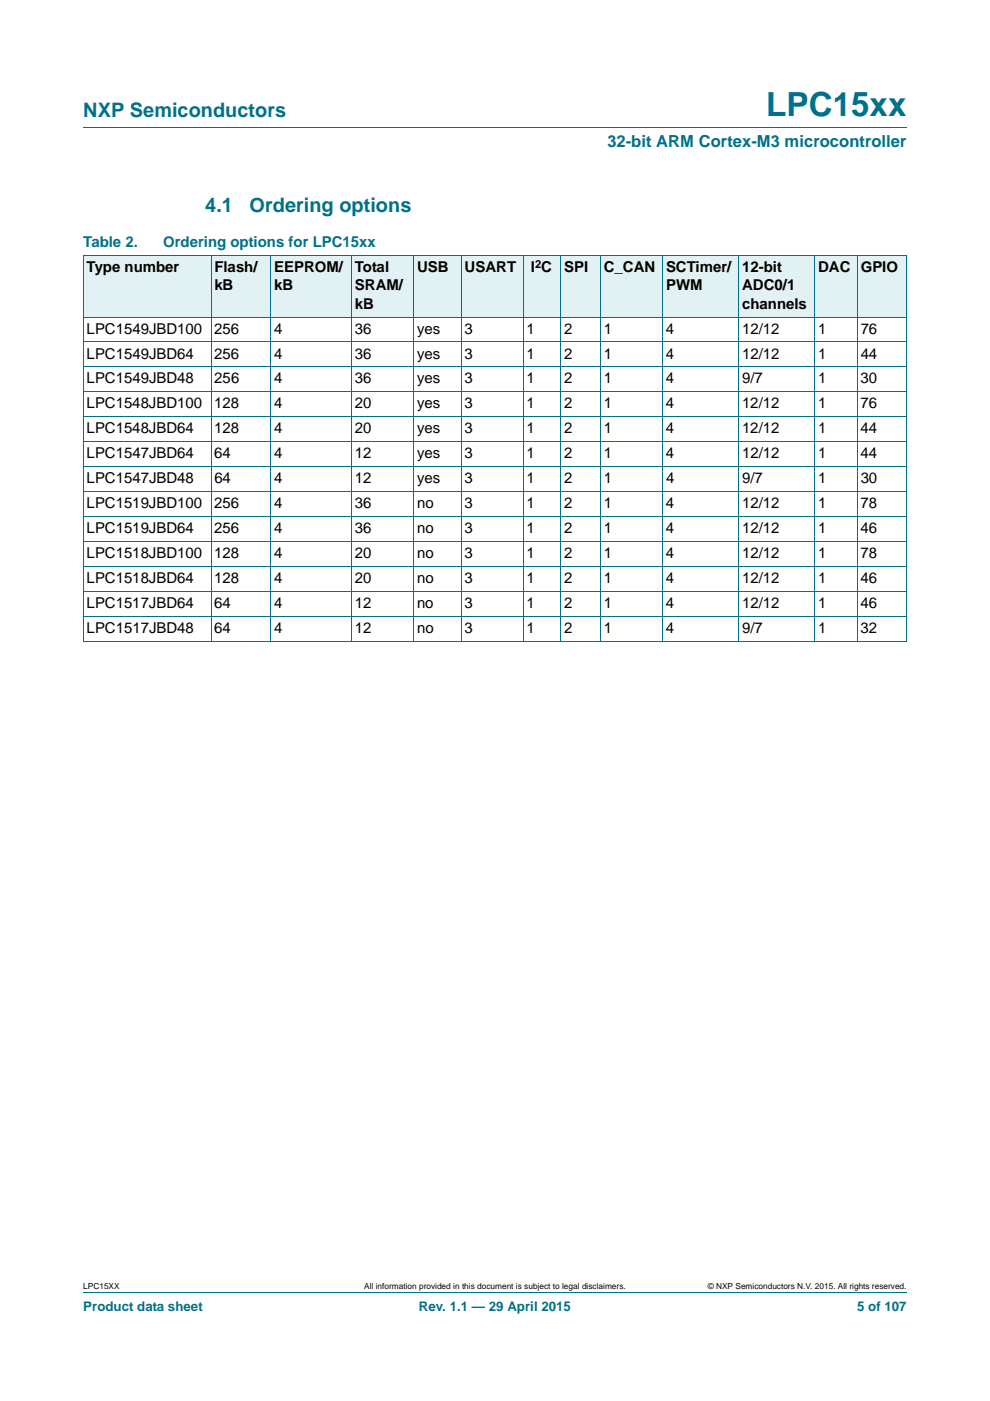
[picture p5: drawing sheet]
<svg xmlns="http://www.w3.org/2000/svg" width="210mm" height="297mm" viewBox="0 0 210 297" stroke-linecap="round" stroke-linejoin="round" font-family="sans-serif">
<defs><g id="words">
<text font-size="7" fill="#00718a" x="162.5" y="24.6">LPC15xx</text>
<g font-size="4.2" fill="#00718a">
<text x="17.7" y="24.9">NXP Semiconductors</text>
<text x="43.5" y="45">4.1</text>
<text x="53" y="45">Ordering options</text>
</g>
<text font-size="3.5" fill="#00718a" x="128.8" y="31.1">32-bit ARM Cortex-M3 microcontroller</text>
<g font-size="3.2" fill="#00718a">
<text x="17.7" y="52.4">Table 2.</text>
<text x="34.6" y="52.4">Ordering options for LPC15xx</text>
</g>
<g font-size="3.2">
<text x="18.4" y="57.7">Type number</text>
<text x="45.5" y="57.7">Flash/</text>
<text x="58.1" y="57.7">EEPROM/</text>
<text x="75.3" y="57.7">Total</text>
<text x="88.5" y="57.7">USB</text>
<text x="98.6" y="57.7">USART</text>
<text x="112.6" y="57.7">I C</text>
<text x="119.7" y="57.7">SPI</text>
<text x="128.1" y="57.7">C_CAN</text>
<text x="141.3" y="57.7">SCTimer/</text>
<text x="157.4" y="57.7">12-bit</text>
<text x="173.5" y="57.7">DAC</text>
<text x="182.6" y="57.7">GPIO</text>
<text x="45.5" y="61.6">kB</text>
<text x="58.1" y="61.6">kB</text>
<text x="75.3" y="61.6">SRAM/</text>
<text x="75.3" y="65.4">kB</text>
<text x="141.3" y="61.6">PWM</text>
<text x="157.4" y="61.6">ADC0/1</text>
<text x="157.4" y="65.4">channels</text>
<text x="18.4" y="70.7">LPC1549JBD100</text>
<text x="45.5" y="70.7">256</text>
<text x="58.1" y="70.7">4</text>
<text x="75.3" y="70.7">36</text>
<text x="88.5" y="70.7">yes</text>
<text x="98.5" y="70.7">3</text>
<text x="111.7" y="70.7">1</text>
<text x="119.7" y="70.7">2</text>
<text x="128.1" y="70.7">1</text>
<text x="141.2" y="70.7">4</text>
<text x="157.4" y="70.7">12/12</text>
<text x="173.5" y="70.7">1</text>
<text x="182.6" y="70.7">76</text>
<text x="18.4" y="76">LPC1549JBD64</text>
<text x="45.5" y="76">256</text>
<text x="58.1" y="76">4</text>
<text x="75.3" y="76">36</text>
<text x="88.5" y="76">yes</text>
<text x="98.5" y="76">3</text>
<text x="111.7" y="76">1</text>
<text x="119.7" y="76">2</text>
<text x="128.1" y="76">1</text>
<text x="141.2" y="76">4</text>
<text x="157.4" y="76">12/12</text>
<text x="173.5" y="76">1</text>
<text x="182.5" y="76">44</text>
<text x="18.4" y="81.3">LPC1549JBD48</text>
<text x="45.5" y="81.3">256</text>
<text x="58.1" y="81.3">4</text>
<text x="75.3" y="81.3">36</text>
<text x="88.5" y="81.3">yes</text>
<text x="98.5" y="81.3">3</text>
<text x="111.7" y="81.3">1</text>
<text x="119.7" y="81.3">2</text>
<text x="128.1" y="81.3">1</text>
<text x="141.3" y="81.3">4</text>
<text x="157.4" y="81.3">9/7</text>
<text x="173.5" y="81.3">1</text>
<text x="182.5" y="81.3">30</text>
<text x="18.4" y="86.6">LPC1548JBD100</text>
<text x="45.5" y="86.6">128</text>
<text x="58.1" y="86.6">4</text>
<text x="75.3" y="86.6">20</text>
<text x="88.5" y="86.6">yes</text>
<text x="98.5" y="86.6">3</text>
<text x="111.7" y="86.6">1</text>
<text x="119.7" y="86.6">2</text>
<text x="128.1" y="86.6">1</text>
<text x="141.2" y="86.6">4</text>
<text x="157.4" y="86.6">12/12</text>
<text x="173.5" y="86.6">1</text>
<text x="182.5" y="86.6">76</text>
<text x="18.4" y="91.9">LPC1548JBD64</text>
<text x="45.4" y="91.9">128</text>
<text x="58.1" y="91.9">4</text>
<text x="75.3" y="91.9">20</text>
<text x="88.5" y="91.9">yes</text>
<text x="98.5" y="91.9">3</text>
<text x="111.7" y="91.9">1</text>
<text x="119.6" y="91.9">2</text>
<text x="128.1" y="91.9">1</text>
<text x="141.2" y="91.9">4</text>
<text x="157.4" y="91.9">12/12</text>
<text x="173.5" y="91.9">1</text>
<text x="182.5" y="91.9">44</text>
<text x="18.4" y="97.2">LPC1547JBD64</text>
<text x="45.5" y="97.2">64</text>
<text x="58.1" y="97.2">4</text>
<text x="75.3" y="97.2">12</text>
<text x="88.5" y="97.2">yes</text>
<text x="98.5" y="97.2">3</text>
<text x="111.7" y="97.2">1</text>
<text x="119.7" y="97.2">2</text>
<text x="128.1" y="97.2">1</text>
<text x="141.3" y="97.2">4</text>
<text x="157.4" y="97.2">12/12</text>
<text x="173.5" y="97.2">1</text>
<text x="182.5" y="97.2">44</text>
<text x="18.4" y="102.5">LPC1547JBD48</text>
<text x="18.4" y="107.8">LPC1519JBD100</text>
<text x="45.5" y="107.8">256</text>
<text x="45.5" y="102.5">64</text>
<text x="58.1" y="107.8">4</text>
<text x="58.1" y="102.5">4</text>
<text x="75.3" y="107.8">36</text>
<text x="75.3" y="102.5">12</text>
<text x="88.5" y="107.8">no</text>
<text x="88.5" y="102.5">yes</text>
<text x="98.5" y="107.8">3</text>
<text x="98.6" y="102.5">3</text>
<text x="111.7" y="107.8">1</text>
<text x="111.7" y="102.5">1</text>
<text x="119.7" y="107.8">2</text>
<text x="119.7" y="102.5">2</text>
<text x="128.1" y="107.8">1</text>
<text x="128.1" y="102.5">1</text>
<text x="141.3" y="107.8">4</text>
<text x="141.3" y="102.5">4</text>
<text x="157.4" y="107.8">12/12</text>
<text x="157.4" y="102.5">9/7</text>
<text x="173.5" y="107.8">1</text>
<text x="173.5" y="102.5">1</text>
<text x="182.5" y="107.8">78</text>
<text x="182.6" y="102.5">30</text>
<text x="18.4" y="113.1">LPC1519JBD64</text>
<text x="45.5" y="113.1">256</text>
<text x="58.1" y="113.1">4</text>
<text x="75.3" y="113.1">36</text>
<text x="88.5" y="113.1">no</text>
<text x="98.5" y="113.1">3</text>
<text x="111.7" y="113.1">1</text>
<text x="119.7" y="113.1">2</text>
<text x="128.1" y="113.1">1</text>
<text x="141.2" y="113.1">4</text>
<text x="157.4" y="113.1">12/12</text>
<text x="173.5" y="113.1">1</text>
<text x="182.5" y="113.1">46</text>
<text x="18.4" y="118.4">LPC1518JBD100</text>
<text x="45.5" y="118.4">128</text>
<text x="58.1" y="118.4">4</text>
<text x="75.3" y="118.4">20</text>
<text x="88.5" y="118.4">no</text>
<text x="98.5" y="118.4">3</text>
<text x="111.7" y="118.4">1</text>
<text x="119.7" y="118.4">2</text>
<text x="128.1" y="118.4">1</text>
<text x="141.3" y="118.4">4</text>
<text x="157.4" y="118.4">12/12</text>
<text x="173.5" y="118.4">1</text>
<text x="182.5" y="118.4">78</text>
<text x="18.4" y="123.6">LPC1518JBD64</text>
<text x="45.5" y="123.6">128</text>
<text x="58.1" y="123.6">4</text>
<text x="75.3" y="123.6">20</text>
<text x="88.5" y="123.6">no</text>
<text x="98.5" y="123.6">3</text>
<text x="111.7" y="123.6">1</text>
<text x="119.7" y="123.6">2</text>
<text x="128.1" y="123.6">1</text>
<text x="141.2" y="123.6">4</text>
<text x="157.4" y="123.6">12/12</text>
<text x="173.5" y="123.6">1</text>
<text x="182.5" y="123.6">46</text>
<text x="18.4" y="128.9">LPC1517JBD64</text>
<text x="45.4" y="128.9">64</text>
<text x="58.1" y="128.9">4</text>
<text x="75.3" y="128.9">12</text>
<text x="88.5" y="128.9">no</text>
<text x="98.5" y="128.9">3</text>
<text x="111.7" y="128.9">1</text>
<text x="119.7" y="128.9">2</text>
<text x="128.1" y="128.9">1</text>
<text x="141.2" y="128.9">4</text>
<text x="157.4" y="128.9">12/12</text>
<text x="173.5" y="128.9">1</text>
<text x="182.5" y="128.9">46</text>
<text x="18.4" y="134.2">LPC1517JBD48</text>
<text x="45.5" y="134.2">64</text>
<text x="58.1" y="134.2">4</text>
<text x="75.3" y="134.2">12</text>
<text x="88.5" y="134.2">no</text>
<text x="98.5" y="134.2">3</text>
<text x="111.7" y="134.2">1</text>
<text x="119.7" y="134.2">2</text>
<text x="128.1" y="134.2">1</text>
<text x="141.3" y="134.2">4</text>
<text x="157.4" y="134.2">9/7</text>
<text x="173.5" y="134.2">1</text>
<text x="182.5" y="134.2">32</text>
</g>
<g font-size="2.8" fill="#00718a">
<text x="17.7" y="277.9">Product data sheet</text>
<text x="88.9" y="277.9">Rev. 1.1 — 29 April 2015</text>
<text x="181.8" y="277.9">5 of 107</text>
</g>
<text font-size="2.4" x="113.5" y="56.7">2</text>
<g font-size="1.8">
<text x="17.7" y="273.3">LPC15XX</text>
<text x="77.2" y="273.3">All information provided in this document is subject to legal disclaimers.</text>
<text x="150.1" y="273.3">© NXP Semiconductors N.V. 2015. All rights reserved.</text>
</g>
</g></defs>
<path d="M17.7 27h174.6M17.7 273.9h174.6" fill="none" stroke="#00718a" stroke-width=".21"/>
<g fill="#e2f1f4">
<path d="M17.7 54.1h27v13.1h-27z"/>
<path d="M44.7 54.1h12.7v13.1h-12.7z"/>
<path d="M57.4 54.1h17.2v13.1h-17.2z"/>
<path d="M74.6 54.1h13.2v13.1h-13.2z"/>
<path d="M87.8 54.1h10.1v13.1h-10.1z"/>
<path d="M97.9 54.1h13.1v13.1h-13.1z"/>
<path d="M111 54.1h8v13.1h-8z"/>
<path d="M119 54.1h8.4v13.1h-8.4z"/>
<path d="M127.4 54.1h13.2v13.1h-13.2z"/>
<path d="M140.6 54.1h16.1v13.1h-16.1z"/>
<path d="M156.7 54.1h16.1v13.1h-16.1z"/>
<path d="M172.8 54.1h9v13.1h-9z"/>
<path d="M181.8 54.1h10.5v13.1h-10.5z"/>
</g>
<g fill="none" stroke="#00718a" stroke-width=".21">
<path d="M17.6 54.2h174.8M17.7 54.2v81.8M44.8 54.1v81.9M57.5 54.1v81.9M74.6 54.1v81.9M87.8 54.1v81.9M97.9 54.1v81.9M111 54.1v81.9M119 54.1v81.9M127.4 54.1v81.9M140.6 54.1v81.9M156.7 54.1v81.9"/>
<path d="M172.9 54.1v81.9M181.9 54.1v81.9M192.4 54.2v81.8M17.6 67.2h174.8M17.6 72.5h174.8M17.6 77.8h174.8M17.6 83.1h174.8M17.6 88.4h174.8M17.6 93.7h174.8M17.6 99h174.8M17.6 104.3h174.8M17.6 109.5h174.8"/>
<path d="M17.6 114.8h174.8M17.6 120.1h174.8M17.6 125.4h174.8M17.6 130.7h174.8M17.6 136h174.8"/>
</g>
<use href="#words"/>
</svg>
